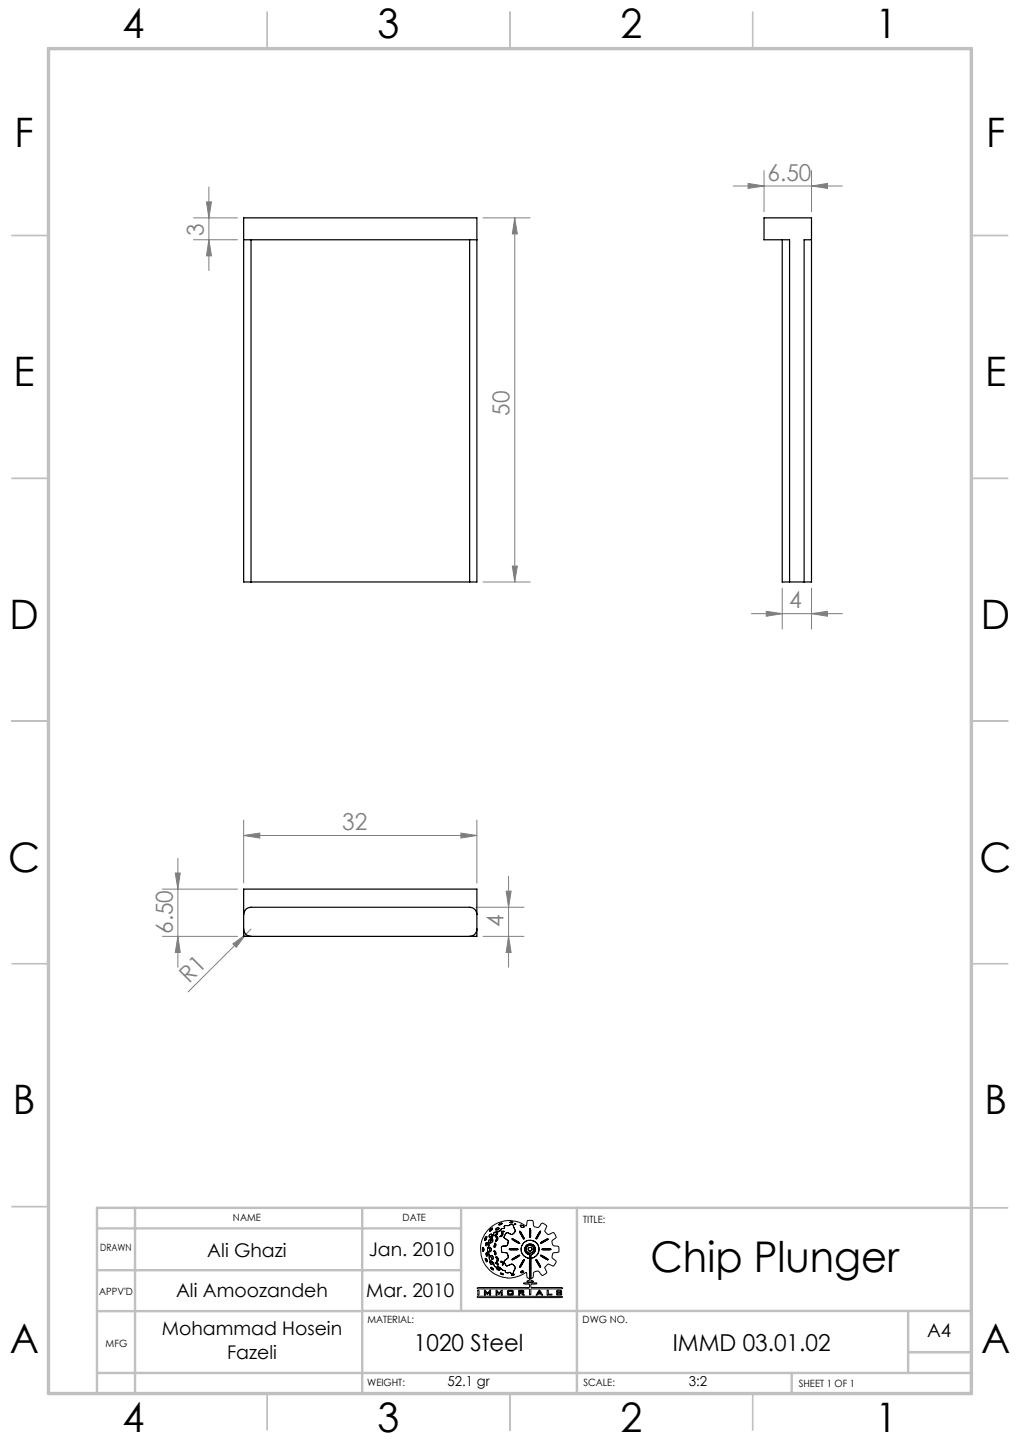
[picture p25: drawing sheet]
<svg xmlns="http://www.w3.org/2000/svg" width="210mm" height="297mm" viewBox="0 0 210 297" stroke-linecap="round" stroke-linejoin="round" font-family="sans-serif">
<defs><g id="words">
<text font-size="8.7" x="133.9" y="261.9">Chip Plunger</text>
<g font-size="8.4">
<text x="25.2" y="7.9">4</text>
<text x="77.7" y="7.9">3</text>
<text x="127.7" y="7.9">2</text>
<text x="180.2" y="7.9">1</text>
<text x="3" y="30.3">F</text>
<text x="203" y="30.3">F</text>
<text x="2.8" y="79.5">E</text>
<text x="202.8" y="79.5">E</text>
<text x="2" y="129.5">D</text>
<text x="202" y="129.5">D</text>
<text x="1.7" y="179.5">C</text>
<text x="201.7" y="179.5">C</text>
<text x="2.7" y="229.5">B</text>
<text x="202.7" y="229.5">B</text>
<text x="2" y="278.8">A</text>
<text x="202" y="278.8">A</text>
<text x="25.2" y="294.9">4</text>
<text x="77.7" y="294.9">3</text>
<text x="127.7" y="294.9">2</text>
<text x="180.2" y="294.9">1</text>
</g>
<g font-size="4.8" fill="#808080">
<text x="158" y="37.2">6.50</text>
<text x="42" y="48.5" transform="rotate(-90 42 48.5)">3</text>
<text x="104.9" y="85.7" transform="rotate(-90 104.9 85.7)">50</text>
<text x="162.5" y="125.3">4</text>
<text x="70.4" y="171">32</text>
<text x="103.7" y="190.9" transform="rotate(-90 103.7 190.9)">4</text>
<text x="35.5" y="192.4" transform="rotate(-90 35.5 192.4)">6.50</text>
<text x="39" y="202.6" transform="rotate(-45 39 202.6)">R1</text>
</g>
<g font-size="4.8">
<text x="85.2" y="278.2">1020 Steel</text>
<text x="138.5" y="278.2">IMMD 03.01.02</text>
</g>
<g font-size="3.9">
<text x="42.7" y="258.9">Ali Ghazi</text>
<text x="75.9" y="258.6">Jan. 2010</text>
<text x="36.2" y="267.1">Ali Amoozandeh</text>
<text x="75.4" y="267.1">Mar. 2010</text>
<text x="33.3" y="275.1">Mohammad Hosein</text>
<text x="190.9" y="275.5">A4</text>
<text x="46.8" y="279.9">Fazeli</text>
</g>
<g font-size="2.8">
<text x="92.1" y="285.6">52.1 gr</text>
<text x="141.8" y="285.5">3:2</text>
</g>
<g font-size="2.1">
<text x="48" y="251.5">NAME</text>
<text x="82.9" y="251.5">DATE</text>
<text x="120.1" y="251.9">TITLE:</text>
<text x="20.6" y="257.7">DRAWN</text>
<text x="20.4" y="266.6">APPV'D</text>
<text x="75.6" y="272.5">MATERIAL:</text>
<text x="120" y="272.5">DWG NO.</text>
<text x="21.8" y="277.4">MFG</text>
<text x="75.6" y="285.5">WEIGHT:</text>
<text x="120.1" y="285.5">SCALE:</text>
<text x="164.5" y="285.6">SHEET 1 OF 1</text>
</g>
</g></defs>
<g fill="none" stroke="#000" stroke-width=".21">
<path d="M99.3 257.2l.1 .4M99.6 257.2l-.2-.3-.1 .3M99.6 257.2v.3M99.6 257.5l-.1 .2-.1-.1M99.8 255.1v.2M99.9 259.1a.57 .57 0 0 1 .4 .8zM100.1 258.1l.1 .6M100.1 254.7l.1 .4M100.1 254.7l-.3 .4M100.1 258v.1M100.1 258l.3 .3M100.2 255.1l-.2 .3-.1 .1-.1-.2"/>
<path d="M100.2 258.7h.1M100.3 256h-.2v.6l.2-.2M100.3 256v.4M100.4 257.2l.1 .8M100.4 258.3l-.1 .4M100.5 253.3a6 6 0 0 1 7.9-.8l.1-1a.78 .78 0 0 1 1-.1 .78 .78 0 0 1 .3 .9 .86 .86 0 0 0 .9 .5 .86 .86 0 0 0 .7-.8l.3-.1 .8 .5-.1 .6a.84 .84 0 0 0 .5 1.3l1-.4 .4 .4a.55 .55 0 0 1 0 .8l-.6 .4v.6l.2 .5 1.1 .2 .1 1-1.1 .2a.98 .98 0 0 0-.2 1.2l.7 .6-.4 .9-.2 .1-1.1-.5-.7 .8 .4 1.1-.8 .5-.4-.4a.79 .79 0 0 0-1.1-.4 .79 .79 0 0 0-.4 1l-.1 .2-.4 .2v.4l.6 .2-1.4 .1v-.2l.4-.1 .1-.2v-.2l-.5-.2-.1-.8v-.2h-.2a5.9 5.9 0 0 1-7.8-.9 5.9 5.9 0 0 1 .1-7.9zM100.5 258l.1 .2a1.75 1.75 0 0 0 .5 1.5M100.6 256.1l.1 .4-.3 .7M100.7 257.1v-.2h.2l.2 .3M100.7 257.1l.1 .4M100.8 257.5v.3h.2M100.9 255.9l.2 .1"/>
<path d="M100.9 259.8l-.1 .2 .4 .4 .2-.1-.1-.3M100.9 259.8l.4 .2M100.9 253.2l-.1 .3 .1 .1M100.9 255.2l-.3 .3v.6M101 258.7h.4l.1 .2-.1 .5h-.1zM101 255.7l-.1 .2M101.1 254.2h.1v.3l-.2 .3-.3-.1M101.1 254.2l-.4 .5M101.1 259.7l.4 .4M101.1 257.2l-.1 .6M101.2 255.1l.3 .2M101.2 255.1l-.2 .6"/>
<path d="M101.3 252.9l-.4 .3M101.3 252.9l.1 .2M101.4 253.1l-.5 .5M101.5 255.3l-.1 .4-.3 .3M101.5 255.3v.4l-.4 .3M101.5 254.3l-.1 .6-.5 .3M101.5 254.3l-.1 .4-.5 .5M101.7 257.6l.1 .4M101.7 256.6v.3M101.8 257.6h-.1M101.8 257.6l.3 .3M101.8 256.1l.3 .2v.3l-.4 .3"/>
<path d="M101.8 256.1l-.1 .5M101.8 258l.1 .5M102.1 258.9l.1-.1 .4 .5-.2 .5h-.1l.1-.5zM102.1 260v.1M102.1 260l.3 .2M102.1 257.9v.4l-.2 .2M102.1 254.7l.3 .1 .1 .4-.4 .5 .2-.6zM102.2 253l-.1 .3h.1M102.2 254.1l.2-.2v.2M102.2 254.1l-.3 .3M102.2 253.7l-.4 .1-.3 .5M102.2 253.7l-.5 .2-.2 .4"/>
<path d="M102.3 254.3l-.3 .2-.1-.1M102.4 254.1l-.1 .2M102.6 252.8l.1 .1v.2M102.6 252.8l-.4 .2M102.7 253.1l-.5 .2M103.2 254.5l-.2 .1M103.2 253.6l.2 .2 .4-.2h-.3M103.2 253.6h.3M103.2 260l.2 .1M103.2 260l-.2-.2h.3l.2 .2M103.3 257.3v.6l.6 .1M103.3 253.1l-.7 .6h-.4"/>
<path d="M103.3 257.3v.5l.6 .2M103.3 254l-.1 .5M103.3 254l.2 .1a.55 .55 0 0 1-.6 .6l.1-.1M103.4 251.9l-.6 .2M103.4 251.9l-.5 .4h-.2l.1-.2M103.5 260l.1 .5M103.6 253l-.3 .1M103.8 259.7l.1 .5M103.9 253h-.3M103.9 258l.6 .1 .1 .6M103.9 258l.5 .1 .2 .6M103.9 252.5v.5"/>
<path d="M104 254.3l-.2 .6 .3 .3M104 254.3l-.2 .5 .3 .4M104.1 255.2l.5 .3v.4M104.5 256.5l-1.2 .2v.6M104.5 252.4l-.6 .1M104.6 259.1l-.8 .6M104.6 255.9l-.1 .6M104.6 258.7v.4M105 251.8h.6M105 257.2h1.4M105 257.2l-.2 .1 .3 .1M105 251.8l.3 .1"/>
<path d="M105.1 257.4h1.4M105.2 254.2l-.8-.3-.4 .4M105.2 252.2l.5 .2M105.2 252.2l-.7 .2M105.4 259.4l.2 .1M105.4 255.1l.3 .3 1.3 .7-.3-.3M105.4 255.1l.9 .4M105.6 251.8l-.3 .1M105.6 254.1l-.2 .2-.2-.1M105.7 252.4l.1 .5M105.8 252.9l.2 .4M106 253.8l-.4 .3"/>
<path d="M106 252.1h.2l-.3 .1zM106 253.3v.5M106 253.3l.1 .3-.1 .2M106.3 255.5l.4 .3M106.4 257.2h.2l-.1 .2M106.6 258.6l-1.2 .8M106.8 258.8l-1.2 .7M106.9 258.5l-.3 .1M106.9 258.5l.1 .1-.2 .2M107 253.7l.4 .7M107 253.6l.3 .3M107 253.6v.1"/>
<path d="M107.1 252.5l.1 .2M107.2 252.7l.2 .1M107.3 257.2v.6l.3 .6M107.3 257.2l.1 .7 .2 .5M107.3 253.9l.2 .4M107.4 254.4l.4 .8 .2-.1-.2-.4M107.5 254.3l.3 .4M107.6 252.4l-.3-.1-.2 .2M107.6 252.4l.2 .2M107.6 252.4l-.4-.1-.1 .2M107.6 258.4l.9 .6M107.7 256.1l-.4 1.1"/>
<path d="M107.7 256.1l-.3 .5-.1 .6M107.8 259.9l.2-.4-.2-.1-.8 1.4M107.8 259.9l-.3 .4M107.8 252.6l.1 .1M107.9 255.9l-.2 .2M107.9 252.7l-.5 .1M108.1 257.7l.5 .6M108.1 257v.7M108.3 257.5l.3 .4M108.5 256.8l-.2 .7M108.6 258.3l.4 .1v.6l-.1 .1-.4-.1M108.6 257.9l.7 .2"/>
<path d="M108.7 255.5l1.3 .2M108.7 255.5l-.8 .4M108.7 255.5l.6-.1 .7 .3M108.7 257.4l.5 .3M108.7 257.4l.2 .2 .3 .1M109 256.5l.7 .2 .3 .5M109 256.5l.5 .1 .5 .6M109 256.5l-.5 .3M109 256.9l-.2 .2-.1 .3M109 254.3v.4M109 254.7l.2 .1M109 256.9l.4 .1 .1 .2v.3l-.3 .2"/>
<path d="M109 256.9l-.3 .2v.3M109.1 259.2l-.1 2M109.1 259.2l.2 .1v1.8M109.2 254.3l-.1-1.3-.1 1.3M109.2 254.3l.1 .3M109.3 254.6l-.1 .2M109.4 258.4l-.1 .7M109.5 256.3h-.8l-.4 .3-.2 .4M109.5 256.3l.6 .5M109.5 256.3l-.5-.1-.5 .2-.4 .6M109.9 258.2l-.5 .2M110 257.2l-.2 .5-.5 .4"/>
<path d="M110 257.2l-.3 .7-.4 .2M110 255.7l.8 .7M110.1 256.8l.1 .3M110.2 257.7l-.3 .5M110.2 257.1v.6M110.3 258.8l-1 .3M110.3 259.5h.3l.7 1.5zM110.7 254.3l-.4 .9M110.8 256.4l.2 .7-.1 .6M110.8 256.4l.1 .5v.8M110.9 257.7l-.1 .5-.5 .6M110.9 257.7l-.2 .7-.4 .4"/>
<path d="M111 253.9l-.3 .4M111 253.9l.3-.3-.6 1.3-.4 .3M111.6 258.8l-.3-.3 .5 .2 1.1 .8-.5-.2M111.6 258.8l.4 .3M111.6 255.8l-.3 .3 .4-.2M111.7 257.2h1.5M111.7 257.2l-.1 .1 .2 .1M111.8 257.4h1.5M112 259.1l.4 .2M112 255.5l-.4 .3M112.1 255.7l-.4 .2M112.5 255.4l-.4 .3"/>
<path d="M112.6 255.2h.3l-.4 .2M112.6 255.2l-.6 .3M113.2 257.2l.2 .1-.1 .1M98.2 265.3l.2-.1h10.5v-.7h-.9l-.2-.2 2.7-.1v.2l-1.2 .1v.6l6.4 .1 .1 .2-6.4 .1-.1 1.1-.2 .1-.1-1.1-.3-.2-10.2 .1zM98.3 267h17.4l.1 .1-.3 .2h-16.9l-.4-.1zM98.4 265.7h.2v1h-.2zM99.7 265.7l.3 .1 .4 .5 .4-.6h.2v1h-.2v-.6l-.5 .5-.4-.5v.6h-.2zM101.4 261.2l.2 .2M101.4 261.2l-.3-.2-.1 .1 .6 .5v-.2M101.5 260.1l.2 .5M101.7 260.6l.3 .3M102 260.9h.7l.3 .3"/>
<path d="M102.1 260.1l.3 .3M102.1 265.7l.7 .6 .4-.5 .2-.1v1h-.2v-.6l-.4 .5-.5-.5v.6h-.2zM102.3 261.1l-.1 .2 .2 .2 .4 .1 .1-.1-.1-.2M102.3 261.1l.5 .2M102.4 260.2l.2 .3v.1l-.2-.2M103 261.2l.6 .5M103 262.2l.7 .3h-.4zM103.4 260.1v.4h.2M103.6 261.7h.3M103.9 261.7l.2 .4M103.9 260.2l.3 .5M104.1 262.1h.6"/>
<path d="M104.5 265.8l.2-.1 1 .1v.9h-1.2zM104.7 260.6l-.5 .1M104.7 265.9v.7M104.7 266.6h.7M104.7 265.9h.7M105 262l.2 .3h.5M105 262l-.3 .1M105.1 260.4l-.4 .2M105.1 260.4l.5 .1M105.4 265.9v.7M105.6 260.5l.3 .3M105.8 261.7l-.1 .6"/>
<path d="M105.9 262.5l-.1-.1-.6 .2h.4M105.9 262.5l-.3 .1M105.9 260.8l.2 .4-.3 .5M105.9 260.8l.2 .3-.3 .6M106.8 265.7l1 .1v.5l-.3 .1 .5 .3h-.4l-.4-.3h-.2v.3h-.2zM107 265.9l.6 .1M107 266.2h.6M107 265.9v.3M107 260.8v.2M107.5 261.8l-.3 .2M107.5 261.8l.3 .1M107.5 260.3l-.5 .7"/>
<path d="M107.6 266v.2M107.8 261.9l-.2 .2-.4-.1M109 261.2v2M109 263.2h.3M109.3 262.2v1M109.3 261.1v1.1M110.9 265.8h.3l.5 .9-.9-.2-.4 .2zM111.1 266l.1 .3h-.4zM112.7 265.7h.2v.9h.7v.1h-1zM114.7 265.8h.9v.2h-.2v-.1h-.6v.2l.8 .1v.5h-1l-.1-.2 .3-.1v.2h.6v-.3h-.7l-.1-.1z"/>
</g>
<g fill="none" stroke="#808080" stroke-width=".21">
<path d="M43 38.5v17.2M151 38.3h22.4M154 37.8l3.3 .5-3.3 .5zM157.3 35.1v8.5M167.1 38.3l3.3-.5v1zM167.1 35.1v8.5M39.8 49.4h9.1M39.8 44.9h9.1M42.5 41.6h1l-.5 3.3zM43 49.4l.5 3.3h-1zM99.4 44.9h9.7M106 44.9l.5 3.3h-1z"/>
<path d="M106 44.9v75M99.4 119.9h9.7M105.5 116.6h1l-.5 3.3zM154.7 126.4h18.7M157.8 125.9l3.2 .5-3.2 .5zM161 121.1v8.5M167.1 126.4l3.3-.5v1zM167.1 121.1v8.5M36.1 179.8h1l-.5 3.3zM36.6 176.8v22.4M50.2 172.1l3.3-.5v1zM50.2 168.9v13"/>
<path d="M50.2 172.1h48M94.9 171.6l3.3 .5-3.3 .5zM98.2 168.9v13M33.4 192.9h15.5M33.4 183.1h15.5M36.6 192.9l.5 3.3h-1zM47.9 194.4l2.7-2-2 2.7zM50.6 192.4l-11.9 11.9M51.7 191.3l-1.1 1.1M98 186.9h9.9M99.4 192.9h8.5M104.2 183.5h1l-.5 3.4z"/>
<path d="M104.7 180.5v18.7M104.7 192.9l.5 3.3h-1z"/>
</g>
<g fill="none" stroke="#c0c0c0" stroke-width=".35">
<path d="M55 2.5v7.5M105 2.5v7.5M155 2.5v7.5M2.5 48.5h7.5M200 48.5h7.5M2.5 98.5h7.5M200 98.5h7.5M2.5 148.5h7.5M200 148.5h7.5M2.5 198.5h7.5M200 198.5h7.5M2.5 248.5h7.5"/>
<path d="M200 248.8h7.5M55 287v7.5M105 287v7.5M155 287v7.5"/>
</g>
<g fill="none" stroke="#c0c0c0" stroke-width=".5">
<path d="M20 253h74.9M27.8 248.8v38.2M74.6 248.8v38.2M94.9 248.8v21.2M118.8 248.8v38.2M200 248.8h-180v38.2M20 270h54.6M20 261.6h74.9M74.6 270h125.4M187 270v12.8M187 278.5h13M20 282.8h180"/>
<path d="M163 282.8v4.2"/>
</g>
<path d="M10 10h190v277h-190z" fill="none" stroke="#c0c0c0" stroke-width=".7"/>
<g fill="#808080">
<path d="M47.9 194.4l2.7-2-2 2.7z"/>
<path d="M167.1 38.3l3.3-.5v1zM154 37.8l3.3 .5-3.3 .5zM167.1 126.4l3.3-.5v1zM157.8 125.9l3.2 .5-3.2 .5z"/>
<path d="M50.2 172.1l3.3-.5v1zM94.9 171.6l3.3 .5-3.3 .5z"/>
<path d="M43 49.4l.5 3.3h-1zM42.5 41.6h1l-.5 3.3zM36.6 192.9l.5 3.3h-1zM36.1 179.8h1l-.5 3.3z"/>
<path d="M106 44.9l.5 3.3h-1zM105.5 116.6h1l-.5 3.3zM104.2 183.5h1l-.5 3.4zM104.7 192.9l.5 3.3h-1z"/>
</g>
<g fill="none" stroke="#000" stroke-width=".25">
<path d="M50.2 49.4h48M51.7 49.4v70.5M96.7 49.4v70.5M161 49.4v70.5h1.6M167.1 49.4h-1.5v70.5M51.7 119.9h-1.5v-75h48v75h-1.5M51.7 119.9h45M162.6 119.9v-70.5h-5.3v-4.5h9.8v75h-1.5M162.6 119.9h3M50.2 191.3a1.51 1.51 0 0 0 1.5 1.6M50.2 188.3a1.51 1.51 0 0 1 1.5-1.4h45a1.45 1.45 0 0 1 1.5 1.4M50.2 183.1h48v9.8h-48z"/>
<path d="M98.2 191.3a1.45 1.45 0 0 1-1.5 1.6"/>
</g>
<use href="#words"/>
</svg>
